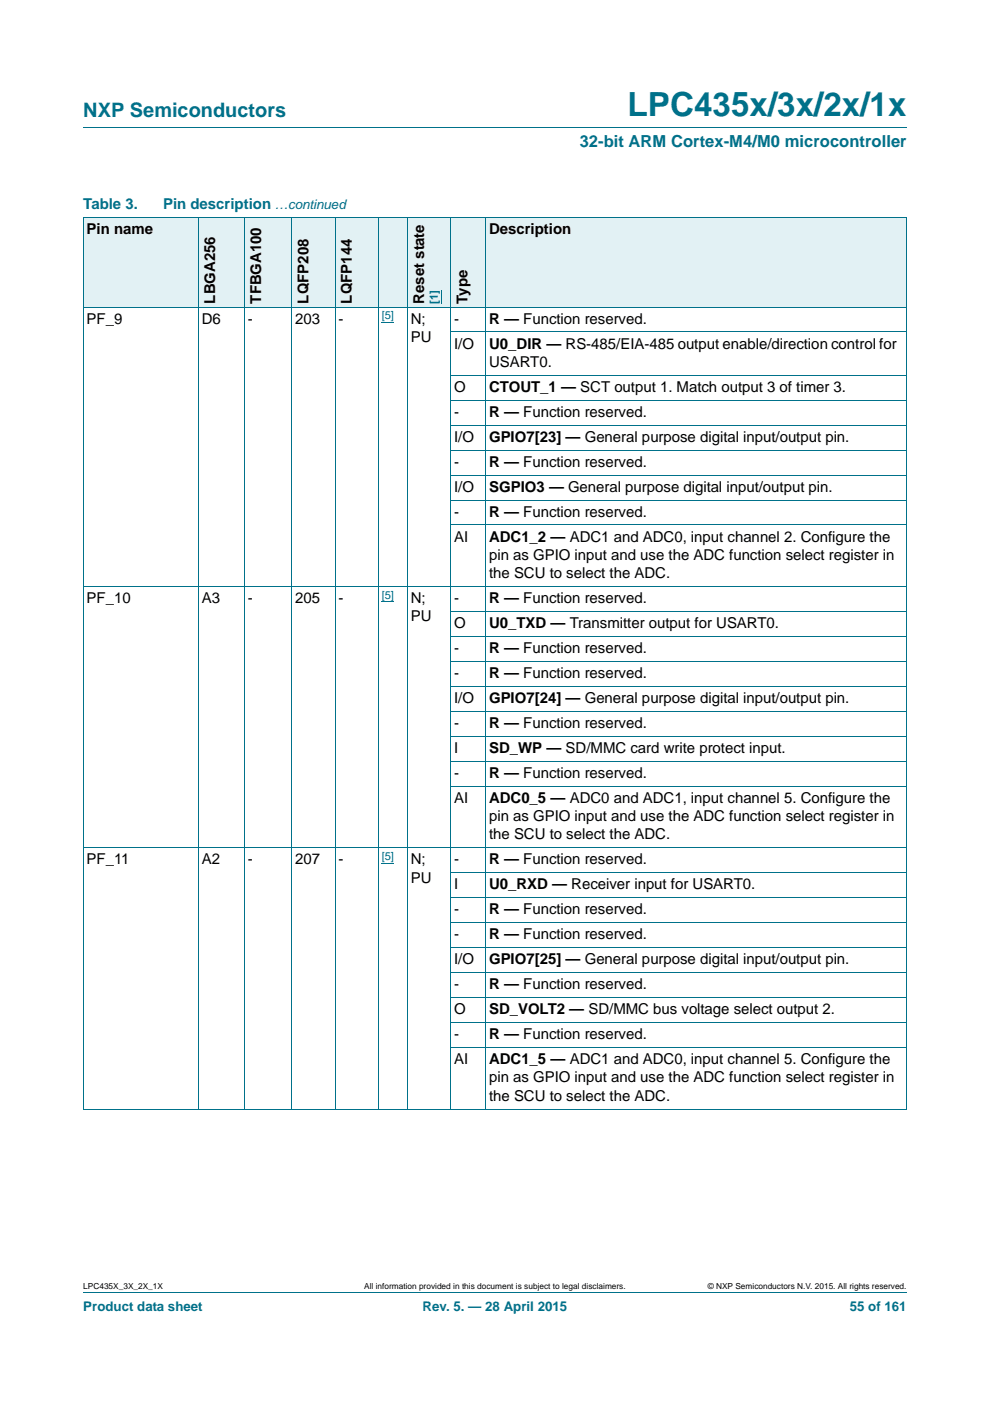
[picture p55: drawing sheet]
<svg xmlns="http://www.w3.org/2000/svg" width="210mm" height="297mm" viewBox="0 0 210 297" stroke-linecap="round" stroke-linejoin="round" font-family="sans-serif">
<defs><g id="words">
<text font-size="7" fill="#00718a" x="133.1" y="24.6">LPC435x/3x/2x/1x</text>
<text font-size="4.2" fill="#00718a" x="17.7" y="24.9">NXP Semiconductors</text>
<text font-size="3.5" fill="#00718a" x="123" y="31.1">32-bit ARM Cortex-M4/M0 microcontroller</text>
<g font-size="3.2" fill="#00718a">
<text x="17.7" y="44.3">Table 3.</text>
<text x="34.6" y="44.3">Pin description</text>
</g>
<g font-size="3.2">
<text x="18.4" y="49.6">Pin name</text>
<text x="103.7" y="49.6">Description</text>
<text x="45.6" y="64.4" transform="rotate(-90 45.6 64.4)">LBGA256</text>
<text x="55.4" y="64.4" transform="rotate(-90 55.4 64.4)">TFBGA100</text>
<text x="65.4" y="64.4" transform="rotate(-90 65.4 64.4)">LQFP208</text>
<text x="74.6" y="64.4" transform="rotate(-90 74.6 64.4)">LQFP144</text>
<text x="90" y="64.4" transform="rotate(-90 90 64.4)">Reset state</text>
<text x="99.1" y="64.4" transform="rotate(-90 99.1 64.4)">Type</text>
<text x="18.4" y="68.6">PF_9</text>
<text x="42.8" y="68.6">D6</text>
<text x="52.6" y="68.6">-</text>
<text x="62.6" y="68.6">203</text>
<text x="71.8" y="68.6">-</text>
<text x="87.1" y="68.6">N;</text>
<text x="96.3" y="68.6">-</text>
<text x="103.7" y="68.6">R — Function reserved.</text>
<text x="87.1" y="72.5">PU</text>
<text x="96.3" y="73.9">I/O</text>
<text x="103.7" y="77.8">USART0.</text>
<text x="103.7" y="73.9">U0_DIR — RS-485/EIA-485 output enable/direction control for</text>
<text x="96.3" y="83.1">O</text>
<text x="103.7" y="83.1">CTOUT_1 — SCT output 1. Match output 3 of timer 3.</text>
<text x="96.3" y="88.4">-</text>
<text x="103.7" y="88.4">R — Function reserved.</text>
<text x="96.3" y="93.7">I/O</text>
<text x="103.7" y="93.7">GPIO7[23] — General purpose digital input/output pin.</text>
<text x="96.3" y="99">-</text>
<text x="103.7" y="99">R — Function reserved.</text>
<text x="96.3" y="104.3">I/O</text>
<text x="103.7" y="104.3">SGPIO3 — General purpose digital input/output pin.</text>
<text x="96.3" y="109.5">-</text>
<text x="103.7" y="109.5">R — Function reserved.</text>
<text x="96.3" y="114.8">AI</text>
<text x="103.7" y="114.8">ADC1_2 — ADC1 and ADC0, input channel 2. Configure the</text>
<text x="103.7" y="118.7">pin as GPIO input and use the ADC function select register in</text>
<text x="103.7" y="122.6">the SCU to select the ADC.</text>
<text x="18.4" y="127.9">PF_10</text>
<text x="42.8" y="127.9">A3</text>
<text x="52.6" y="127.9">-</text>
<text x="62.6" y="127.9">205</text>
<text x="71.8" y="127.9">-</text>
<text x="87.1" y="127.9">N;</text>
<text x="87.1" y="131.8">PU</text>
<text x="96.3" y="127.9">-</text>
<text x="103.7" y="127.9">R — Function reserved.</text>
<text x="96.3" y="133.2">O</text>
<text x="103.7" y="133.2">U0_TXD — Transmitter output for USART0.</text>
<text x="96.3" y="138.5">-</text>
<text x="96.3" y="143.7">-</text>
<text x="103.7" y="138.5">R — Function reserved.</text>
<text x="103.7" y="143.7">R — Function reserved.</text>
<text x="96.3" y="149.1">I/O</text>
<text x="103.7" y="149.1">GPIO7[24] — General purpose digital input/output pin.</text>
<text x="96.3" y="154.4">-</text>
<text x="103.7" y="154.4">R — Function reserved.</text>
<text x="96.3" y="159.6">I</text>
<text x="103.7" y="159.6">SD_WP — SD/MMC card write protect input.</text>
<text x="96.3" y="164.9">-</text>
<text x="103.7" y="164.9">R — Function reserved.</text>
<text x="96.3" y="170.2">AI</text>
<text x="103.7" y="170.2">ADC0_5 — ADC0 and ADC1, input channel 5. Configure the</text>
<text x="103.7" y="174.1">pin as GPIO input and use the ADC function select register in</text>
<text x="103.7" y="178">the SCU to select the ADC.</text>
<text x="18.4" y="183.3">PF_11</text>
<text x="42.8" y="183.3">A2</text>
<text x="52.6" y="183.3">-</text>
<text x="62.6" y="183.3">207</text>
<text x="71.8" y="183.3">-</text>
<text x="87.1" y="183.3">N;</text>
<text x="96.3" y="183.3">-</text>
<text x="103.7" y="183.3">R — Function reserved.</text>
<text x="87.1" y="187.2">PU</text>
<text x="96.3" y="188.6">I</text>
<text x="103.7" y="188.6">U0_RXD — Receiver input for USART0.</text>
<text x="96.3" y="193.8">-</text>
<text x="103.7" y="193.8">R — Function reserved.</text>
<text x="96.3" y="199.1">-</text>
<text x="103.7" y="199.1">R — Function reserved.</text>
<text x="96.3" y="204.4">I/O</text>
<text x="96.3" y="209.7">-</text>
<text x="103.7" y="204.4">GPIO7[25] — General purpose digital input/output pin.</text>
<text x="103.7" y="209.7">R — Function reserved.</text>
<text x="96.3" y="215">O</text>
<text x="103.7" y="215">SD_VOLT2 — SD/MMC bus voltage select output 2.</text>
<text x="96.3" y="220.3">-</text>
<text x="103.7" y="220.3">R — Function reserved.</text>
<text x="96.3" y="225.6">AI</text>
<text x="103.7" y="225.6">ADC1_5 — ADC1 and ADC0, input channel 5. Configure the</text>
<text x="103.7" y="229.5">pin as GPIO input and use the ADC function select register in</text>
<text x="103.7" y="233.4">the SCU to select the ADC.</text>
</g>
<g font-size="2.8" fill="#00718a">
<text x="58.3" y="44.3">…continued</text>
<text x="17.7" y="277.9">Product data sheet</text>
<text x="89.6" y="277.9">Rev. 5. — 28 April 2015</text>
<text x="180.2" y="277.9">55 of 161</text>
</g>
<g font-size="2.4" fill="#00f">
<text x="92.9" y="64.4" transform="rotate(-90 92.9 64.4)">[1]</text>
<text x="81" y="67.6">[5]</text>
<text x="81" y="126.9">[5]</text>
<text x="81" y="182.3">[5]</text>
</g>
<g font-size="1.8">
<text x="17.7" y="273.3">LPC435X_3X_2X_1X</text>
<text x="77.2" y="273.3">All information provided in this document is subject to legal disclaimers.</text>
<text x="150.1" y="273.3">© NXP Semiconductors N.V. 2015. All rights reserved.</text>
</g>
</g></defs>
<path d="M17.7 27h174.6M17.7 273.9h174.6" fill="none" stroke="#00718a" stroke-width=".21"/>
<path d="M81 68.4h2.6M81 127.6h2.6M81 183h2.6" fill="none" stroke="#00f" stroke-width=".21"/>
<g fill="#e2f1f4">
<path d="M17.7 46h24.4v19.1h-24.4z"/>
<path d="M42.1 46h9.8v19.1h-9.8z"/>
<path d="M51.9 46h10v19.1h-10z"/>
<path d="M61.9 46h9.2v19.1h-9.2z"/>
<path d="M71.1 46h9.2v19.1h-9.2z"/>
<path d="M80.3 46h15.3v19.1h-15.3z"/>
</g>
<path d="M93.6 61.5v2.9" fill="none" stroke="#00f" stroke-width=".21"/>
<g fill="#e2f1f4">
<path d="M95.6 46h7.4v19.1h-7.4z"/>
<path d="M103 46h89.3v19.1h-89.3z"/>
</g>
<g fill="none" stroke="#00718a" stroke-width=".21">
<path d="M17.6 46h174.7M17.7 46.1v189M42.1 46v189.2M51.9 46v189.2M61.9 46v189.2M71.1 46v189.2M80.3 46v189.2M86.4 46v189.2M95.6 46v189.2M103 46v189.2M192.3 46.1v189h-174.7M17.6 65.1h174.7"/>
<path d="M95.6 70.4h96.7M95.6 79.6h96.7M95.6 84.8h96.7M95.6 90.1h96.7M95.6 95.4h96.7M95.6 100.7h96.7M95.6 106h96.7M95.6 111.3h96.7M17.6 124.4h174.7M95.6 129.7h96.7M95.6 134.9h96.7M95.6 140.2h96.7"/>
<path d="M95.6 145.5h96.7M95.6 150.8h96.7M95.6 156.1h96.7M17.6 179.8h174.7M95.6 161.4h96.7M95.6 166.7h96.7M95.6 185h96.7M95.6 190.3h96.7M95.6 195.6h96.7M95.6 200.9h96.7M95.6 206.2h96.7M95.6 211.5h96.7"/>
<path d="M95.6 216.8h96.7M95.6 222.1h96.7"/>
</g>
<use href="#words"/>
</svg>
